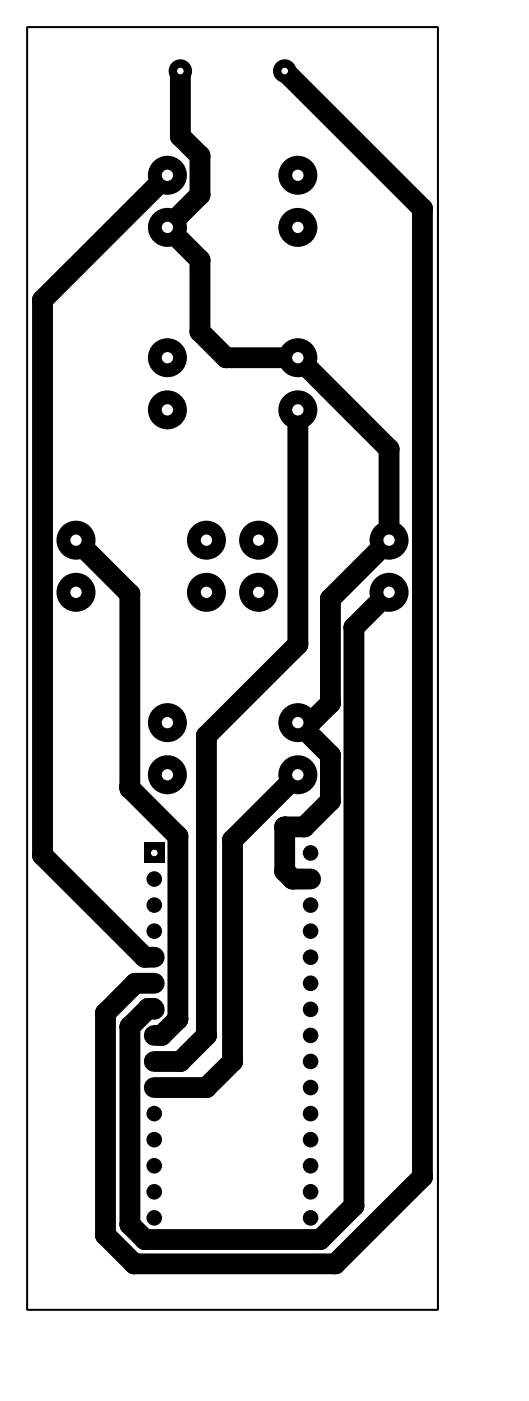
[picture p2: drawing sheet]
<svg xmlns="http://www.w3.org/2000/svg" width="52mm" height="137mm" viewBox="0 0 52 137" stroke-linecap="round" stroke-linejoin="round" font-family="sans-serif">
<path d="M16.3 17.1l-12.2 12.1v54.1l10 10h.9M17.6 6.9v6.4l1.9 1.9v3.8l-3.2 3.2 3.2 3.1v7l2.5 2.6h7l8.9 8.9v8.8l-5.7 5.8v10.1l-1.9 1.9h-1.3l3.2 3.2v4.4l-2.6 2.6h-1.9v4.3l.8 .8h1.7M27.7 6.9l13.4 13.4v94.4l-8.5 8.5h-19.5l-2.8-2.8v-21.7l2.9-2.9h1.8M29 39.9v22.9l-8.9 8.9v29.2l-2.5 2.5h-2.6M7.4 52.6l5.2 5.3v18.9l4.7 4.7v17.8l-1.6 1.6h-.7M37.9 57.7l-3.4 3.4v56.4l-3.3 3.3h-17.1l-1.5-1.5v-19.3l1.8-1.7h.5l.1 .1M29 75.5l-6.4 6.4v21.5l-2.5 2.6h-5.1" fill="none" stroke="#000" stroke-width="2"/>
<g fill="#000">
<circle cx="17.6" cy="13.3" r="1.01"/>
<circle cx="19.5" cy="19" r="1.01"/>
<circle cx="19.5" cy="15.2" r="1.01"/>
<circle cx="4.1" cy="29.2" r="1.01"/>
<circle cx="19.5" cy="32.3" r="1.01"/>
<circle cx="19.5" cy="25.3" r="1.01"/>
<circle cx="22" cy="34.9" r="1.01"/>
<circle cx="41.1" cy="20.3" r="1.01"/>
<circle cx="12.6" cy="57.9" r="1.01"/>
<circle cx="32.2" cy="58.4" r="1.01"/>
<circle cx="37.9" cy="43.8" r="1.01"/>
<circle cx="12.6" cy="76.6" r="1.01"/>
<circle cx="12.6" cy="76.8" r="1.01"/>
<circle cx="20.1" cy="71.7" r="1.01"/>
<circle cx="29" cy="62.8" r="1.01"/>
<circle cx="30.3" cy="70.4" r="1.01"/>
<circle cx="32.2" cy="68.5" r="1.01"/>
<circle cx="32.2" cy="78" r="1.01"/>
<circle cx="32.2" cy="73.6" r="1.01"/>
<circle cx="34.5" cy="61.2" r="1.01"/>
<circle cx="4.1" cy="83.3" r="1.01"/>
<circle cx="10.3" cy="98.7" r="1.01"/>
<circle cx="13.2" cy="95.8" r="1.01"/>
<circle cx="14.1" cy="93.3" r="1.01"/>
<circle cx="14.4" cy="98.3" r="1.01"/>
<circle cx="14.9" cy="98.3" r="1.01"/>
<circle cx="17.3" cy="81.5" r="1.01"/>
<circle cx="17.3" cy="99.3" r="1.01"/>
<circle cx="22.6" cy="81.9" r="1.01"/>
<circle cx="27.7" cy="80.6" r="1.01"/>
<circle cx="27.7" cy="84.9" r="1.01"/>
<circle cx="28.5" cy="85.7" r="1.01"/>
<circle cx="29.6" cy="80.6" r="1.01"/>
<circle cx="12.6" cy="119.3" r="1.01"/>
<circle cx="12.6" cy="100.1" r="1.01"/>
<circle cx="15.7" cy="100.9" r="1.01"/>
<circle cx="17.6" cy="103.4" r="1.01"/>
<circle cx="20.1" cy="106" r="1.01"/>
<circle cx="20.1" cy="100.9" r="1.01"/>
<circle cx="22.6" cy="103.4" r="1.01"/>
<circle cx="34.5" cy="117.5" r="1.01"/>
<circle cx="41.1" cy="114.7" r="1.01"/>
<circle cx="10.3" cy="120.4" r="1.01"/>
<circle cx="13.1" cy="123.2" r="1.01"/>
<circle cx="14.1" cy="120.8" r="1.01"/>
<circle cx="31.2" cy="120.8" r="1.01"/>
<circle cx="32.6" cy="123.2" r="1.01"/>
</g>
<path d="M14 82.1h2v2h-2z" fill="#000"/>
<circle cx="15" cy="83.1" r=".32" fill="#fff"/>
<g fill="#000">
<circle cx="16.3" cy="17.1" r="1.9"/>
<circle cx="15" cy="88.2" r=".76"/>
<circle cx="15" cy="85.7" r=".76"/>
<circle cx="15" cy="93.3" r=".76"/>
<circle cx="15" cy="90.7" r=".76"/>
<circle cx="15" cy="98.4" r=".76"/>
<circle cx="15" cy="95.8" r=".76"/>
<circle cx="30.2" cy="85.7" r=".76"/>
<circle cx="30.2" cy="90.7" r=".76"/>
<circle cx="30.2" cy="88.2" r=".76"/>
<circle cx="30.2" cy="93.3" r=".76"/>
<circle cx="30.2" cy="98.4" r=".76"/>
<circle cx="30.2" cy="95.8" r=".76"/>
<circle cx="30.2" cy="83.1" r=".76"/>
<circle cx="15" cy="118.7" r=".76"/>
<circle cx="15" cy="111.1" r=".76"/>
<circle cx="15" cy="103.4" r=".76"/>
<circle cx="15" cy="116.1" r=".76"/>
<circle cx="15" cy="106" r=".76"/>
<circle cx="15" cy="100.9" r=".76"/>
<circle cx="15" cy="108.5" r=".76"/>
<circle cx="15" cy="113.6" r=".76"/>
<circle cx="30.2" cy="103.4" r=".76"/>
<circle cx="30.2" cy="111.1" r=".76"/>
<circle cx="30.2" cy="118.7" r=".76"/>
<circle cx="30.2" cy="108.5" r=".76"/>
<circle cx="30.2" cy="106" r=".76"/>
<circle cx="30.2" cy="113.6" r=".76"/>
<circle cx="30.2" cy="100.9" r=".76"/>
<circle cx="30.2" cy="116.1" r=".76"/>
</g>
<circle cx="16.3" cy="17.1" r=".55" fill="#fff"/>
<circle cx="16.3" cy="22.2" r="1.9" fill="#000"/>
<circle cx="16.3" cy="22.2" r=".55" fill="#fff"/>
<circle cx="29" cy="17.1" r="1.9" fill="#000"/>
<circle cx="29" cy="17.1" r=".55" fill="#fff"/>
<circle cx="29" cy="22.2" r="1.9" fill="#000"/>
<circle cx="29" cy="22.2" r=".55" fill="#fff"/>
<circle cx="29" cy="39.9" r="1.9" fill="#000"/>
<circle cx="29" cy="39.9" r=".55" fill="#fff"/>
<circle cx="29" cy="34.9" r="1.9" fill="#000"/>
<circle cx="29" cy="34.9" r=".55" fill="#fff"/>
<circle cx="16.3" cy="39.9" r="1.9" fill="#000"/>
<circle cx="16.3" cy="39.9" r=".55" fill="#fff"/>
<circle cx="16.3" cy="34.9" r="1.9" fill="#000"/>
<circle cx="16.3" cy="34.9" r=".55" fill="#fff"/>
<circle cx="7.4" cy="52.6" r="1.9" fill="#000"/>
<circle cx="7.4" cy="52.6" r=".55" fill="#fff"/>
<circle cx="7.4" cy="57.7" r="1.9" fill="#000"/>
<circle cx="7.4" cy="57.7" r=".55" fill="#fff"/>
<circle cx="20.1" cy="52.6" r="1.9" fill="#000"/>
<circle cx="20.1" cy="52.6" r=".55" fill="#fff"/>
<circle cx="20.1" cy="57.7" r="1.9" fill="#000"/>
<circle cx="20.1" cy="57.7" r=".55" fill="#fff"/>
<circle cx="37.9" cy="57.7" r="1.9" fill="#000"/>
<circle cx="37.9" cy="57.7" r=".55" fill="#fff"/>
<circle cx="37.9" cy="52.6" r="1.9" fill="#000"/>
<circle cx="37.9" cy="52.6" r=".55" fill="#fff"/>
<circle cx="25.2" cy="57.7" r="1.9" fill="#000"/>
<circle cx="25.2" cy="57.7" r=".55" fill="#fff"/>
<circle cx="25.2" cy="52.6" r="1.9" fill="#000"/>
<circle cx="25.2" cy="52.6" r=".55" fill="#fff"/>
<circle cx="29" cy="75.5" r="1.9" fill="#000"/>
<circle cx="29" cy="75.5" r=".55" fill="#fff"/>
<circle cx="29" cy="70.4" r="1.9" fill="#000"/>
<circle cx="29" cy="70.4" r=".55" fill="#fff"/>
<circle cx="16.3" cy="75.5" r="1.9" fill="#000"/>
<circle cx="16.3" cy="75.5" r=".55" fill="#fff"/>
<circle cx="16.3" cy="70.4" r="1.9" fill="#000"/>
<circle cx="16.3" cy="70.4" r=".55" fill="#fff"/>
<circle cx="27.7" cy="6.9" r="1.14" fill="#000"/>
<circle cx="27.7" cy="6.9" r=".32" fill="#fff"/>
<circle cx="17.6" cy="6.9" r="1.14" fill="#000"/>
<circle cx="17.6" cy="6.9" r=".32" fill="#fff"/>
<path d="M2.6 2.6h40v125h-40z" fill="none" stroke="#000" stroke-width=".2"/>
</svg>
